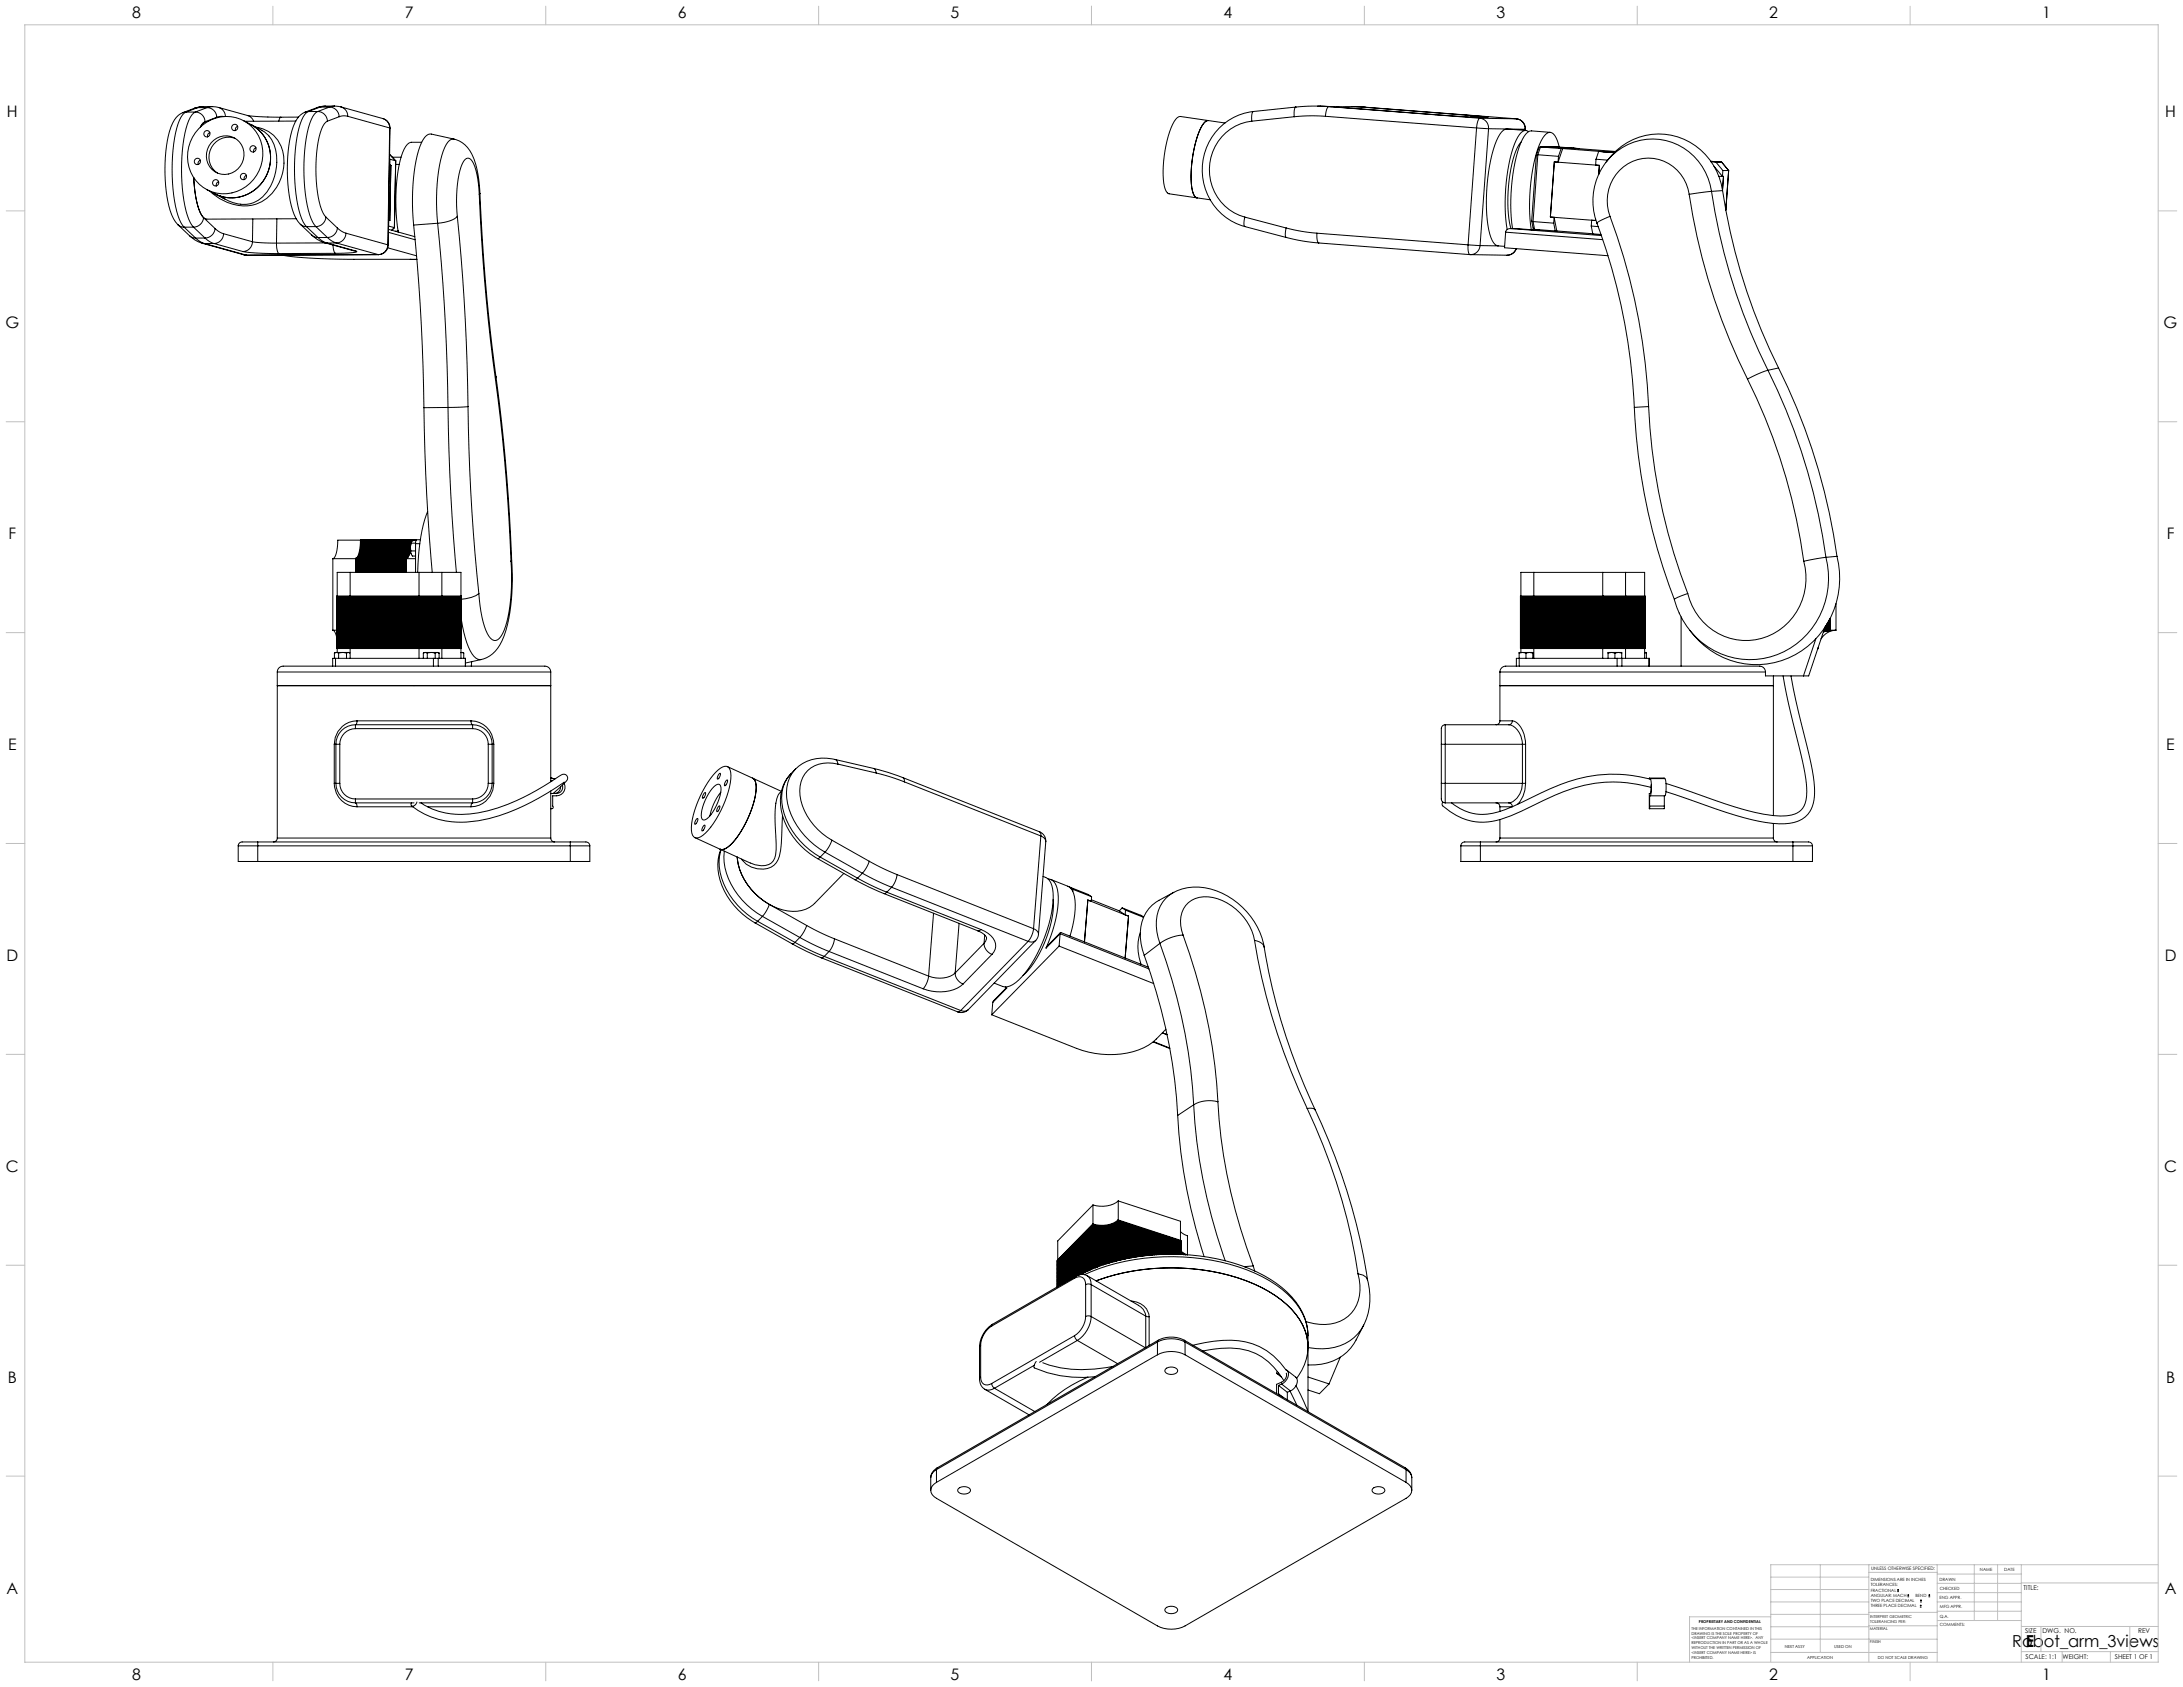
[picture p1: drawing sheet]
<svg xmlns="http://www.w3.org/2000/svg" width="1118mm" height="864mm" viewBox="0 0 1118 864" stroke-linecap="round" stroke-linejoin="round" font-family="sans-serif">
<defs><g id="words">
<g font-size="8.5">
<text x="1030" y="843">Robot_arm_3views</text>
<text x="1037" y="843">E</text>
</g>
<g font-size="8.1">
<text x="68" y="9">8</text>
<text x="207" y="9">7</text>
<text x="347" y="9">6</text>
<text x="487" y="9">5</text>
<text x="626" y="9">4</text>
<text x="766" y="9">3</text>
<text x="906" y="9">2</text>
<text x="1045" y="9">1</text>
<text x="4" y="60">H</text>
<text x="1108" y="60">H</text>
<text x="3" y="168">G</text>
<text x="1108" y="168">G</text>
<text x="4" y="276">F</text>
<text x="1109" y="276">F</text>
<text x="4" y="384">E</text>
<text x="1109" y="384">E</text>
<text x="3" y="492">D</text>
<text x="1108" y="492">D</text>
<text x="3" y="600">C</text>
<text x="1108" y="600">C</text>
<text x="4" y="708">B</text>
<text x="1109" y="708">B</text>
<text x="3" y="816">A</text>
<text x="1108" y="816">A</text>
<text x="68" y="860">8</text>
<text x="207" y="860">7</text>
<text x="347" y="860">6</text>
<text x="487" y="860">5</text>
<text x="626" y="860">4</text>
<text x="766" y="860">3</text>
<text x="906" y="860">2</text>
<text x="1045" y="860">1</text>
</g>
<g font-size="3.4">
<text x="1036" y="814">TITLE:</text>
<text x="1037" y="836">SIZE</text>
<text x="1046" y="836">DWG. NO.</text>
<text x="1095" y="836">REV</text>
<text x="1037" y="849">SCALE: 1:1</text>
<text x="1056" y="849">WEIGHT:</text>
<text x="1083" y="849">SHEET 1 OF 1</text>
</g>
<text font-size="2.4" x="958" y="804">UNLESS OTHERWISE SPECIFIED:</text>
<g font-size="2.2">
<text x="958" y="809">DIMENSIONS ARE IN INCHES</text>
<text x="993" y="809">DRAWN</text>
<text x="1014" y="804">NAME</text>
<text x="1026" y="804">DATE</text>
<text x="958" y="812">TOLERANCES:</text>
<text x="958" y="815">FRACTIONAL</text>
<text x="993" y="814">CHECKED</text>
<text x="958" y="817">ANGULAR: MACH</text>
<text x="958" y="820">TWO PLACE DECIMAL</text>
<text x="981" y="817">BEND</text>
<text x="993" y="819">ENG APPR.</text>
<text x="958" y="823">THREE PLACE DECIMAL</text>
<text x="993" y="823">MFG APPR.</text>
<text x="993" y="828">Q.A.</text>
<text x="993" y="832">COMMENTS:</text>
</g>
<g font-size="2.1">
<text x="914" y="843">NEXT ASSY</text>
<text x="939" y="843">USED ON</text>
<text x="925" y="849">APPLICATION</text>
<text x="961" y="849">DO NOT SCALE DRAWING</text>
</g>
<g font-size="2">
<text x="870" y="831">PROPRIETARY AND CONFIDENTIAL</text>
<text x="957" y="828">INTERPRET GEOMETRIC</text>
<text x="957" y="831">TOLERANCING PER:</text>
<text x="866" y="834">THE INFORMATION CONTAINED IN THIS</text>
<text x="866" y="837">DRAWING IS THE SOLE PROPERTY OF</text>
<text x="866" y="839">&lt;INSERT COMPANY NAME HERE&gt;. ANY</text>
<text x="957" y="834">MATERIAL</text>
<text x="866" y="842">REPRODUCTION IN PART OR AS A WHOLE</text>
<text x="866" y="844">WITHOUT THE WRITTEN PERMISSION OF</text>
<text x="957" y="841">FINISH</text>
<text x="866" y="847">&lt;INSERT COMPANY NAME HERE&gt; IS</text>
<text x="866" y="849">PROHIBITED.</text>
</g>
</g></defs>
<g fill="none" stroke="#000" stroke-width=".51">
<path d="M94 58a15 15 0 0 0-8 12 77 77 0 0 0 3 42l2 3M95 57a19 19 0 0 0-6 14 87 87 0 0 0 4 43l1 2M95 57l-1 1M100 55l-6 3M100 57a19 19 0 0 0-6 14 87 87 0 0 0 3 43l2 2M100 57a5 5 0 0 1 5 5M100 57h-5M101 55h-1M101 55l-6 2M104 55h-3M104 55h-4M106 55a5 5 0 0 1 5 5"/>
<path d="M106 55l-6 2M106 55h-5M109 55h-5M109 55h-3M109 55h3M112 55l15 4M112 55l3 2v3M115 60h-4M127 59l17 1M127 59l2 1 1 2M144 60l-1 2M153 60h-9"/>
<path d="M156 57a15 15 0 0 0-7 12 77 77 0 0 0 2 43l3 3M158 57a19 19 0 0 0-6 14 87 87 0 0 0 3 43l2 2M158 57h-2M162 55l-6 2M163 57a19 19 0 0 0-6 14 87 87 0 0 0 3 43l2 2M163 57a5 5 0 0 1 5 5M163 57h-5M164 55h-2M164 55l-6 2M167 54l-5 1M169 55a5 5 0 0 1 5 5M169 55l-6 2"/>
<path d="M169 55h-5M171 54l-7 1M171 54l-2 1M171 54l4 1M174 60l-6 2M175 55l21 6M175 55l2 2 1 3M178 60h-4M178 60l21 5M642 57a30 30 0 0 0-26 28 30 30 0 0 0 21 31M642 57a6 6 0 0 0-1 5M642 57h.1"/>
<path d="M663 60l-22 2M663 55a6 6 0 0 0 0 5M663 55l-21 2M663 55h.1M675 54l7 1h-2M679 60h-16M679 60l77 5M680 55l-1 1v4M680 55h-17M680 55l78 6M684 55h14M692 55h7"/>
<path d="M698 55l-1 1M698 55h1M698 55l53 4M699 55l77 6M735 59l26 1M751 59l11 1h-1M751 59l-1 1M761 60h.1M102 66a19 19 0 0 1 26-2 19 19 0 0 1 3 26 19 19 0 0 1-27 6 19 19 0 0 1-4-28zM106 62l-2 1-1 2 2-3M107 68v1l-1 1M108 73a10 10 0 0 1 16 2 10 10 0 0 1-7 14 10 10 0 0 1-10-5 10 10 0 0 1 1-11z"/>
<path d="M111 60l-6 2M121 71a10 10 0 0 0-13 5 10 10 0 0 0 3 13M122 65h-1v2M125 62l9 5M129 64a20 20 0 0 1 7 26 20 20 0 0 1-26 9 20 20 0 0 0 26-9 20 20 0 0 0-7-26zM131 76h-1v2M131 65a17 17 0 0 1 14 23 20 20 0 0 1-33 14l-4-4M134 67a18 18 0 0 1 7 21 19 19 0 0 1-15 17 20 20 0 0 1-14-5M151 62h-26M168 62a18 18 0 0 0-6 13 65 65 0 0 0 4 35l1 1M196 61a5 5 0 0 1 4 5M196 61l3 2v2"/>
<path d="M199 79l4 3M199 65l1 1M199 65v60M200 66l-1 59M216 73h-6a15 15 0 0 0-6 12 103 103 0 0 0 0 34v-1M232 71l-11-2h-2a19 19 0 0 0-6 13 117 117 0 0 0-1 33M232 71a8 8 0 0 0-5 6 96 96 0 0 0-3 37M232 71a15 15 0 0 1 12 13l1 8 1 7M619 62a12 12 0 0 0-7 10 51 51 0 0 0-1 28l2 1M619 62l-15-2a12 12 0 0 0-6 10 51 51 0 0 0-1 28l2 1 14 2M619 62h-1a15 15 0 0 0-6 11 53 53 0 0 0-1 26l2 2M619 62l8 1"/>
<path d="M641 62a25 25 0 0 0-22 23 25 25 0 0 0 18 26M756 65l6 1M756 65l-4 60M758 61l-1 1-1 3M758 61a5 5 0 0 1 4 5M758 61h18M762 66l-4 60M762 66h19M776 61a5 5 0 0 1 5 5M779 73a47 47 0 0 0-7 25 59 59 0 0 0 2 19M781 66h.1M781 66v1v-1"/>
<path d="M781 67l-10-1a20 20 0 0 0-7 13 90 90 0 0 0-1 43l2 2 2 2M783 67h-1a4 4 0 0 0-5 3 90 90 0 0 0-5 48M787 79l-3 34h1M787 79h.1M787 79l11 1M787 79l-2 34M789 75l19 1M789 75l-1 1-1 3M789 75l10 1-1 4M789 75l-2 4M794 68l-11-1a20 20 0 0 0-7 13 100 100 0 0 0-2 37M798 76h8l21 2h-6z"/>
<path d="M798 75l-1-4a3 3 0 0 0-4-3 3 3 0 0 0-3 3 86 86 0 0 0-6 47M800 76l-2 7v-3M808 76h.1M818 78h8M818 78h1M818 78l-1 4M103 82l-1 1-1 1M106 97l9 5M112 93l-1 1v1M126 90h-1v2M199 84l1 1v28h-1M199 81l1 1"/>
<path d="M200 82l-1 2M200 82h3M201 80h4M203 82h.1M203 84h1M203 82l-1 35M245 99a34 34 0 0 0-4-17 2.7 2.7 0 0 0-3-1 2.7 2.7 0 0 0-1 3 60 60 0 0 0-3 27M245 99a1000 1000 0 0 0 9 95M246 99a989 989 0 0 0 8 94M246 99h-1M817 82h6M817 82v3"/>
<path d="M818 89l1-4-23-2-2 28 23 2v-1M823 83a33 33 0 0 0-5 31M823 83a33 33 0 0 1 34-13 33 33 0 0 1 25 28M823 83a30 30 0 0 1 32-11 30 30 0 0 1 21 26M865 99a21 21 0 0 0-26-18 21 21 0 0 0-16 27l1 3M865 99a316 316 0 0 0 30 95M876 83h5M876 83h2M876 98a306 306 0 0 0 29 92M876 98l-11 1M878 85l4 5v-3M878 83l4 4"/>
<path d="M878 83h3M880 90h2v7M881 83h.1M881 83l4 4M882 98a304 304 0 0 0 29 90M882 98h-6M882 87h3M885 87l-1 21M91 115l3 1M91 115l6 6M94 116l6 6M99 116h-5"/>
<path d="M99 116l6 6M104 111a37 37 0 0 1-5-20 40 40 0 0 0 5 20l2 1h46M104 111a5 5 0 0 1-5 5M104 111l6 6M110 117l4 3M110 117a5 5 0 0 1-5 5M114 120a5 5 0 0 1-4 5M114 120l15 4M129 112v12M142 112v12M154 115l3 1M154 115l6 5"/>
<path d="M157 116l6 6M162 116h-5M162 116l6 6M167 111a5 5 0 0 1-5 5M167 111l6 6M173 117l4 2M173 117a5 5 0 0 1-5 5M177 119a5 5 0 0 1-5 5M177 119l22 6M199 119l14 4M199 117l13 4M199 116h.1"/>
<path d="M199 116l3 1M199 113v3M199 113h.1M202 117h.1M202 117l-1 1M202 118h2M204 118h.1M212 115a1032 1032 0 0 1 5 94M224 114a1041 1041 0 0 1 5 95M224 114l-12 1M234 111a15 15 0 0 1-10 3M234 111a1075 1075 0 0 1 6 97"/>
<path d="M613 101l7 1M637 111v4v1M637 111l21 6M637 116l22 6M658 117l16 2M658 117v3l1 2M674 119a6 6 0 0 0 1 5M674 119l78 6M771 119a2.3 2.3 0 0 1 2-2l47 4M771 119l-1 8 53 4M771 119l50 4M773 117l11 1"/>
<path d="M784 118h4M784 113l1 4h1M785 113l10 1M785 113l1 4M786 117l10 1M795 114l1-3 1 7M795 114l1 4M796 118h1M797 118l23 2M815 116h3M815 116v4M815 113v3"/>
<path d="M818 114a308 308 0 0 1 19 95M824 111a318 318 0 0 1 20 97M824 111l-6 3M97 121l3 2 3 2M97 121l3 1M100 122l5 3M103 125h2M103 125l22 5M105 125l21 6M105 122l5 3M105 122h-5M110 125h-5"/>
<path d="M110 125l14 4M124 129l19 1M125 130l1 1M126 131h.1M129 124a5 5 0 0 1-5 5M129 124h13M142 124v4l1 2M144 131l9 1 15 1h45M160 120l2 3 4 1M160 120l3 2M163 122l4 2M166 124h1"/>
<path d="M166 124l16 5M167 124h-25M167 124l15 5M168 122l4 2M168 122h-5M170 125l1 4 1 1M172 130h-29M172 124h-5M172 124l22 6M182 129h1h-2l-9 1M194 130h.1M194 130l-68 1"/>
<path d="M199 127l14 4M199 125a5 5 0 0 1-5 5M199 125h.1M210 133h1M659 122h.1M659 122l16 2M675 124l78 6M752 125l6 1M752 125a6 6 0 0 0 1 5M753 130h.1M753 130l19 1M758 126a5 5 0 0 1-5 4"/>
<path d="M758 126h9M767 126h3M776 127l-2 3-2 1M254 194a942 942 0 0 1 8 93M254 193a842 842 0 0 1 8 111 58 58 0 0 1-7 28l-4 4-5 2M254 193v1M895 194a300 300 0 0 1 28 93M905 190l-10 4M905 190a310 310 0 0 1 30 95M911 188a312 312 0 0 1 29 97M911 188l-6 2M217 209a1079 1079 0 0 0 4 84"/>
<path d="M229 209a1069 1069 0 0 0 5 84M229 209h-12M240 208a1022 1022 0 0 0 5 96M240 208l-11 1M837 209a311 311 0 0 0 20 98M844 208a301 301 0 0 0 20 96M844 208l-7 1M185 277h-12a11 11 0 0 1-3 9M185 277l-1 7M185 277h.1M185 276a11 11 0 0 1-3 10v7M185 276a11 11 0 0 1-2 10v7"/>
<path d="M186 277l-2 7M186 276a11 11 0 0 1-3 10v7M186 276a11 11 0 0 1-3 10M186 277l-1 7M186 277h.1M187 276a11 11 0 0 1-3 10M187 277l-1 7M187 277h.1M187 276a11 11 0 0 1-2 10v7M188 276a11 11 0 0 1-3 10v7M188 277l-1 7M188 276a11 11 0 0 1-2 10"/>
<path d="M188 277h.1M189 277l-1 7M189 277h.1M189 276a11 11 0 0 1-2 10M190 277l-1 7M190 277h.1M190 276a11 11 0 0 1-2 10v7M191 277l-1 7M191 277h.1M191 276a11 11 0 0 1-3 10v7M192 276a11 11 0 0 1-3 10M192 277l-1 7"/>
<path d="M192 277h.1M193 276a11 11 0 0 1-3 10v7M193 277l-1 7M193 277h.1M193 276a11 11 0 0 1-2 10v7M194 277l-1 7M194 277h.1M194 276a11 11 0 0 1-2 10M195 277l-2 7M195 277h.1M195 276a11 11 0 0 1-2 10M195 277l-1 7"/>
<path d="M196 277l-2 7M196 277h.1M196 276a11 11 0 0 1-3 10v7M196 277l-1 7M196 276a11 11 0 0 1-2 10v7M196 276a11 11 0 0 1-2 10M197 277l-2 7M197 277h.1M197 276a11 11 0 0 1-3 10M197 277l-1 7M197 276a11 11 0 0 1-2 10M198 277l-2 7"/>
<path d="M198 277h.1M198 276a11 11 0 0 1-3 10M198 277l-1 7M198 276a11 11 0 0 1-3 10v7M198 276a11 11 0 0 1-2 10v7M199 277l-2 7M199 276a11 11 0 0 1-3 10v7M199 276a11 11 0 0 1-3 10M199 277l-1 7M199 277h.1M200 276a11 11 0 0 1-3 10M200 277l-1 7"/>
<path d="M200 277h.1M201 276a11 11 0 0 1-3 10v7M201 277l-1 7M201 277h.1M201 276a11 11 0 0 1-2 10v7M202 277l-1 7M202 277h.1M202 276a11 11 0 0 1-2 10M203 277l-1 7M203 277h.1M203 276a11 11 0 0 1-2 10v7M204 277l-1 7"/>
<path d="M204 277h.1M204 276a11 11 0 0 1-3 10v7M205 276a11 11 0 0 1-3 10M205 277l-1 7M205 277h.1M206 276a11 11 0 0 1-3 10M206 277l-1 7M206 277h.1M206 276a11 11 0 0 1-2 10v7M207 276a11 11 0 0 1-3 10v7M207 277l-1 7M207 276a11 11 0 0 1-2 10"/>
<path d="M207 277h.1M208 277l-1 7M208 277h.1M208 276a11 11 0 0 1-2 10M209 277l-2 7M209 277h.1M209 276a11 11 0 0 1-3 10v7M209 277l-1 7M209 276a11 11 0 0 1-2 10v7M209 276a11 11 0 0 1-2 10M210 277l-2 7M210 277h.1"/>
<path d="M210 276a11 11 0 0 1-3 10M210 277l-1 7M210 276v2M211 278l-1 2M211 278h2M211 277h2M211 277l-1 3M211 277v1M213 278v15M213 278h2M213 277h-1h-1M213 276v2"/>
<path d="M215 276h-30a11 11 0 0 1-3 10M219 262a90 90 0 0 0-5 31M170 286v37M170 286h12M179 293h-6v12M179 293v12M179 293h36M182 286h26M182 286v7M182 286h.1M183 286h.1M183 286v7"/>
<path d="M184 293v-7a11 11 0 0 0 2-10 11 11 0 0 1-2 10v7M184 286h.1M184 286v7M185 286h.1M186 286v7M186 286h.1M186 293v-7a11 11 0 0 0 3-10 11 11 0 0 1-3 10v7M187 286v7M187 286h.1M187 293v-7a11 11 0 0 0 3-10 11 11 0 0 1-3 10v7M188 286h.1M189 293v-7a11 11 0 0 0 2-10 11 11 0 0 1-2 10v7"/>
<path d="M189 286h.1M189 286v7M190 293v-7a11 11 0 0 0 2-10 11 11 0 0 1-2 10v7M190 286h.1M191 286h.1M191 293v-7a11 11 0 0 0 3-10 11 11 0 0 1-3 10v7M192 286v7M192 286h.1M192 293v-7a11 11 0 0 0 3-10 11 11 0 0 1-3 10v7M193 286v7M193 286h.1M194 286h.1"/>
<path d="M194 286v7M194 293v-7a11 11 0 0 0 3-10 11 11 0 0 1-2 10v7M194 286h1M195 286v7M195 286h.1M196 286h.1M196 286v7M197 293v-7a11 11 0 0 0 2-10 11 11 0 0 1-2 10v7M197 286h.1M197 286v7M198 293v-7a11 11 0 0 0 2-10 11 11 0 0 1-2 10v7M198 286h.1"/>
<path d="M199 286h.1M199 293v-7a11 11 0 0 0 3-10 11 11 0 0 1-3 10v7M200 286v7M200 286h.1M200 293v-7a11 11 0 0 0 3-10 11 11 0 0 1-3 10v7M201 286h.1M202 293v-7a11 11 0 0 0 2-10 11 11 0 0 1-2 10v7M202 286h.1M202 286v7M203 293v-7a11 11 0 0 0 2-10 11 11 0 0 1-2 10v7M203 286h.1M203 286v7"/>
<path d="M204 286h.1M205 286v7M205 286h.1M205 293v-7a11 11 0 0 0 3-10 11 11 0 0 1-3 10v7M206 286v7M206 286h.1M207 286h.1M207 286v7M207 293v-7a11 11 0 0 0 3-10 11 11 0 0 1-2 10v7M207 286h1M208 286v7M210 281l-1 3-1 2"/>
<path d="M210 280v2M210 282l-1 2-1 2h5M210 282l1 3h2M210 282h3M211 284h.1M215 293h11M215 293v44M226 293v12M226 293h10v12M262 287a85 85 0 0 1-5 37l-1 2a3 3 0 0 1-3 2 3 3 0 0 1-3-2 48 48 0 0 1-5-22M262 287h.1M785 293h-6v12"/>
<path d="M785 293h36M785 293v12M821 293h11M821 293v44M832 293h10v12M832 293v12M923 287a31 31 0 0 1-13 36 31 31 0 0 1-38-5 32 32 0 0 1-8-14M935 285a41 41 0 0 1-13 43 41 41 0 0 1-44 5 41 41 0 0 1-21-26M935 285l-12 2M940 285a43 43 0 0 1-12 44 43 43 0 0 1-46 8 44 44 0 0 1-17-14M940 285h-5M172 306h64"/>
<path d="M172 310h64M172 308h64M172 318h64M172 319h64M172 317h64M172 320h64M172 307h64M172 316h64M172 313h64M172 309h64M172 312h64M172 315h64"/>
<path d="M172 314h64M172 311h64M173 306h.1M173 307h.1M173 308h.1M173 309h.1M173 310h.1M173 311h.1M173 312h.1M173 313h.1M173 314h.1M173 315h.1"/>
<path d="M173 316h.1M173 317h.1M173 318h.1M173 319h.1M173 320h.1M179 305h47M179 305h-7v27h7M179 305v27M179 306h.1M179 307h.1M179 308h.1M179 309h.1"/>
<path d="M179 310h.1M179 311h.1M179 312h.1M179 313h.1M179 314h.1M179 315h.1M179 316h.1M179 317h.1M179 318h.1M179 319h.1M179 320h.1M226 306h.1"/>
<path d="M226 307h.1M226 308h.1M226 309h.1M226 310h.1M226 311h.1M226 312h.1M226 313h.1M226 314h.1M226 315h.1M226 316h.1M226 317h.1M226 318h.1"/>
<path d="M226 319h.1M226 320h.1M226 305v27M226 305h10v27h-10M236 306h.1M236 307h.1M236 308h.1M236 309h.1M236 310h.1M236 311h.1M236 312h.1M236 313h.1"/>
<path d="M236 314h.1M236 315h.1M236 316h.1M236 317h.1M236 318h.1M236 319h.1M236 320h.1M236 306h-64M236 311h-64M236 308h-64M236 319h-64M236 317h-64"/>
<path d="M236 313h-64M236 310h-64M236 315h-64M236 314h-64M236 318h-64M236 317a36 36 0 0 0 8 20l2 1M245 304a12 12 0 0 1-9 3M778 310h64M778 312h64M778 308h64M778 309h64M778 319h64"/>
<path d="M778 316h64M778 311h64M778 306h64M778 307h64M778 317h64M778 318h64M778 314h64M778 313h64M778 315h64M779 306h.1M779 307h.1M779 308h.1"/>
<path d="M779 309h.1M779 310h.1M779 311h.1M779 312h.1M779 313h.1M779 314h.1M779 315h.1M779 316h.1M779 317h.1M779 318h.1M779 319h.1M779 320h.1"/>
<path d="M785 305h47M785 305h-7v27h7M785 305v27M785 306h.1M785 307h.1M785 308h.1M785 309h.1M785 310h.1M785 311h.1M785 312h.1M785 313h.1M785 314h.1"/>
<path d="M785 315h.1M785 316h.1M785 317h.1M785 318h.1M785 319h.1M785 320h.1M832 306h.1M832 307h.1M832 308h.1M832 309h.1M832 310h.1M832 311h.1"/>
<path d="M832 312h.1M832 313h.1M832 314h.1M832 315h.1M832 316h.1M832 317h.1M832 318h.1M832 319h.1M832 320h.1M832 305h10v27h-10M832 305v27M842 306h.1"/>
<path d="M842 307h.1M842 308h.1M842 309h.1M842 310h.1M842 311h.1M842 312h.1M842 313h.1M842 314h.1M842 315h.1M842 316h.1M842 317h.1M842 318h.1"/>
<path d="M842 319h.1M842 320h.1M842 310h-64M842 312h-64M842 320h-64M842 319h-64M842 308h-64M842 315h-64M842 314h-64M842 313h-64M842 311h-64M861 316v25"/>
<path d="M864 304l-7 3M935 320v3M935 320v3h-1M935 319v4M936 319v4h-2M936 319v4M936 318v5M936 318v5h-2M937 317v6h-3h3M937 317v6M940 309v14M170 323h1l1 3"/>
<path d="M171 334v3M172 337h-2v4M172 337v4M172 337h50M172 334h1M172 334h3M172 334h-1M172 329h64M172 330h64M172 331h64M172 321h64M172 325h64"/>
<path d="M172 323h64M172 326h64M172 324h64M172 327h64M172 328h64M172 322h64M173 321h.1M173 322h.1M173 323h.1M173 324h.1M173 325h.1M173 326h.1"/>
<path d="M173 327h.1M173 328h.1M173 329h.1M173 330h.1M173 331h.1M173 332h.1M173 332v2M173 334v3M175 334h-2M175 334h2M175 334h3M177 334v3"/>
<path d="M178 334h1M178 334h-1M179 332h47M179 321h.1M179 322h.1M179 323h.1M179 324h.1M179 325h.1M179 326h.1M179 327h.1M179 328h.1M179 329h.1"/>
<path d="M179 330h.1M179 331h.1M179 332h.1M179 332v5M217 334v3M218 334h1M218 334h3M218 334h-1M219 334v3M221 334h-2M221 334h2M221 334h3"/>
<path d="M222 337h2M222 337v4M223 334v3M224 334h1M224 334h-1M224 337v4M224 337h14M225 334v3M226 321h.1M226 322h.1M226 323h.1M226 324h.1"/>
<path d="M226 325h.1M226 326h.1M226 327h.1M226 328h.1M226 329h.1M226 330h.1M226 331h.1M226 332h.1M226 332v5M236 334h.1M236 321h.1M236 322h.1"/>
<path d="M236 323h.1M236 324h.1M236 325h.1M236 326h.1M236 327h.1M236 328h.1M236 329h.1M236 330h.1M236 331h.1M236 332h.1M236 332v5M236 329h-64"/>
<path d="M236 331h-64M236 322h-64M236 321h-64M236 325h-64M236 324h-64M236 332h-64M236 327h-64M236 323h-66M236 328h-64M236 334h1M237 334v3M238 337v4"/>
<path d="M241 339v2M246 338l-8 1M778 334v7M778 329h64M778 321h64M778 325h64M778 326h64M778 330h64M778 327h64M778 328h64M778 323h64M778 322h64"/>
<path d="M778 320h64M778 324h64M778 331h64M778 332h64M779 321h.1M779 322h.1M779 323h.1M779 324h.1M779 325h.1M779 326h.1M779 327h.1M779 328h.1"/>
<path d="M779 329h.1M779 330h.1M779 331h.1M779 332h.1M779 332v2M779 334h4M779 334h2M779 334h-1M781 334v3M783 334h2M783 334h-2M785 334v3"/>
<path d="M785 332h47M785 321h.1M785 322h.1M785 323h.1M785 324h.1M785 325h.1M785 326h.1M785 327h.1M785 328h.1M785 329h.1M785 330h.1M785 331h.1"/>
<path d="M785 332h.1M785 332v5M823 334v3M825 334h4M825 334h2M825 334h-2M827 334v3M828 337h2M828 337h-52v4M828 337v4M829 334h1M829 334h-2"/>
<path d="M830 334v3M830 337h14M830 337v4M832 321h.1M832 322h.1M832 323h.1M832 324h.1M832 325h.1M832 326h.1M832 327h.1M832 328h.1M832 329h.1"/>
<path d="M832 330h.1M832 331h.1M832 332h.1M832 332v5M842 334h1M842 321h.1M842 322h.1M842 323h.1M842 324h.1M842 325h.1M842 326h.1M842 327h.1"/>
<path d="M842 328h.1M842 329h.1M842 330h.1M842 331h.1M842 332h.1M842 332v5M842 330h-64M842 322h-64M842 331h-64M842 329h-64M842 321h-64M842 328h-64"/>
<path d="M843 334v3M844 337v4M930 327l-7 19M931 331v1M934 323h.1M934 323h3M934 322v1M934 323v-2l-8 25h-22v-2M934 321v2M935 321v2h-1M935 323h-1M936 323h-3"/>
<path d="M936 323h-2M937 323h-4M937 323l-4 1M937 323h3M940 323a9 9 0 0 0-8 4M142 344a4 4 0 0 1 6-3h131a3 3 0 0 1 3 3M142 351h140zM142 344h140M142 344v85M282 344v56M768 344a4 4 0 0 1 5-3h126a3 3 0 0 1 5 3M768 351h140z"/>
<path d="M768 344h136M768 344v25M908 346v72M913 346l3 16 5 22a60 60 0 0 1 3 27 10 10 0 0 1-9 7 103 103 0 0 1-38-9l-24-8M917 346l1 7a511 511 0 0 1 11 50 16 16 0 0 1-9 18 51 51 0 0 1-27-2l-40-14M182 373a8 8 0 0 0-8 8M182 371v2M182 371a10 10 0 0 0-10 10M182 373h60M182 371h60M183 369h58M183 369l-1 2"/>
<path d="M183 369a12 12 0 0 0-12 12M241 369l1 2M241 369a12 12 0 0 1 12 12M242 373a8 8 0 0 1 8 8M242 371v2M242 371a10 10 0 0 1 10 10M740 371v10M740 371h-1l-1 2v8M740 371h32M768 369l-1 1-1 1M768 369h6M772 371a10 10 0 0 1 7 10"/>
<path d="M774 369a11 11 0 0 1 7 12M774 369v1l-2 1M171 381h1M171 381v20M172 381h2M172 381v20M174 381v20M250 381h2M250 381v20M252 381h1M252 381v20M253 381v20"/>
<path d="M282 400h1h-1M282 399h2M282 398h1M366 395l3-2a3 3 0 0 1 3-1 3 3 0 0 1 2 4 47 47 0 0 1-15 32 3 3 0 0 1-4 0 3 3 0 0 1-1-3 51 51 0 0 1 12-30zM368 396a1.9 1.9 0 0 1-1 3zM372 399a1.9 1.9 0 0 1-1 3zM372 392l13 6M385 398l1 1a14 14 0 0 1 0 12 45 45 0 0 1-14 23l-3 1M385 398l1 1a16 16 0 0 1 0 13 42 42 0 0 1-15 22l-2 1M385 398l15 7M405 396a23 23 0 0 0-2 27 40 40 0 0 0 16 17M405 396a21 21 0 0 0-2 24 41 41 0 0 0 17 19"/>
<path d="M407 394l-2 2M428 389a19 19 0 0 0-25 17 37 37 0 0 0 19 30M428 389l19 4M428 389l1 2M429 391a15 15 0 0 0-15 3 15 15 0 0 0-4 16 33 33 0 0 0 16 20M429 391l20 5M447 393l15 5M447 393l2 3M449 396l14 4M462 398l70 28M462 398l1 2M738 381h2"/>
<path d="M738 381v20M740 381v20M740 381h39M779 381h2M779 381v20M781 381v20M844 399v-1l8 1 1 3-1 5h-7v6M844 398l8 1M845 399v3v5M845 399a74 74 0 0 0-56 7l-9 4a39 39 0 0 1-24 7l-6-2-7-4M171 401a12 12 0 0 0 12 12M171 401h1"/>
<path d="M172 401h2M172 401a10 10 0 0 0 10 10M174 401a8 8 0 0 0 8 8M182 409v2M182 411l1 2M182 409h60M182 411h30M183 413h28M213 411a1.7 1.7 0 0 1-1 1 1.7 1.7 0 0 1-2 0l1-1M215 411h27M219 413h22M242 409v2"/>
<path d="M242 411l-1 2M250 401a8 8 0 0 1-8 8M250 401h2M252 401a10 10 0 0 1-10 10M252 401h1M253 401a12 12 0 0 1-12 12M282 405v24M283 406l6-5a2.3 2.3 0 0 0 1-4 2.3 2.3 0 0 0-3 0l-3 2a105 105 0 0 1-44 18 38 38 0 0 1-24-6M287 403a3 3 0 0 1-3 3M288 402a3 3 0 0 1-3 4h-3M289 401a5 5 0 0 1-1 5 5 5 0 0 1-5 1v6l-1 1M289 400l-1 1a117 117 0 0 1-43 19 43 43 0 0 1-34-7"/>
<path d="M357 419a1.9 1.9 0 0 1-1 3zM361 406a1.9 1.9 0 0 1-1 3zM366 403l1-1h2a18 18 0 0 1-5 15l-3 3h-1a10 10 0 0 1 1-10zM368 413a1.9 1.9 0 0 1-1 2zM369 406a28 28 0 0 0-6 12M400 405a8 8 0 0 0-3 8v19a11 11 0 0 1-2 10 10 10 0 0 1-11 0M401 417a103 103 0 0 1-3 23 11 11 0 0 1-18 0M463 400l70 28M738 401v8l1 2h1M738 401h2M740 401v10M740 411h32"/>
<path d="M740 401h39M766 411l1 1 1 1M768 413v2M768 420v9M772 411l2 1v1h-6M779 401a9 9 0 0 1-7 10M779 401h2M781 401a15 15 0 0 1-4 11M845 413l-1 1M845 413h7M845 402v3l-1 1v8M845 403a71 71 0 0 0-55 7l-11 5a38 38 0 0 1-26 5 32 32 0 0 1-15-8l1-1"/>
<path d="M852 413v1h-8M852 407v6M122 433h10M122 433v8h10M132 431v2M132 431h-8l-1 1-1 1M132 433v8M132 433h160M132 431h160M142 429l-1 1-1 1M142 429h140M282 429l1 1 1 1"/>
<path d="M292 431v2M292 433h10M292 431h8l1 1 1 1M292 433v8M302 433v8h-10M356 429l13 6M360 422a1.9 1.9 0 0 1-1 3zM369 435l15 7M369 435a30 30 0 0 0 11 33l6 4M369 435a31 31 0 0 0 11 31l8 6M371 436a36 36 0 0 0 19 33M419 440l19 10"/>
<path d="M420 439l-1 1M420 439l19 11M422 436l-2 3M422 436l19 11M426 430l-4 6M426 430l19 11M532 426a5 5 0 0 1 3 5M532 426l1 2M533 428l2 1v2M533 428l-4 47M535 431l-3 47M748 433h10"/>
<path d="M748 433v8h10M758 431v2M758 431h-8l-2 1v1M758 433h160M758 431h160M758 433v8M768 429l-1 1-1 1M768 429h140M908 429v1l2 1M908 422v7M918 433h10M918 431h8l1 1 1 1"/>
<path d="M918 431v2M918 433v8M928 433v8h-10M132 441h160M432 447l-15 15a18 18 0 0 1-21 2 32 32 0 0 1-19-25 31 31 0 0 0 17 24M438 450l14 7M439 450l15 7M439 450h-1M441 447l15 7M441 447l-2 3M445 441l14 7M445 441l-4 6"/>
<path d="M452 457l49 20M454 457h-2M454 457l48 19M456 454l-2 3M456 454l70 28M459 448l-1 3-2 3M459 448l70 27M534 449a7 7 0 0 1 5 8 67 67 0 0 1-19 46l-1 1a6 6 0 0 1-6 1l-4-2M537 450a6 6 0 0 1 5 7 61 61 0 0 1-6 28M538 450l9 4a15 15 0 0 1 3 14l-2 11M547 454h1M548 454l1 1"/>
<path d="M548 454l11 5M549 455h.1M549 455l10 4M549 455v1M559 459v2M601 457a31 31 0 0 1 35 7 37 37 0 0 1 11 21M601 457a29 29 0 0 0-14 10 25 25 0 0 0-1 22M601 457a19 19 0 0 0-8 23l1 3M758 441h160M386 472l20 11M388 472h-2M388 472l19 10"/>
<path d="M390 469l-2 3M390 469l19 11M394 463l-4 6M394 463l19 11M409 480l15 7M409 480l-2 2M413 474l14 7M413 474l-4 6M478 468l-3 32M491 473l-2 25M501 477a5 5 0 0 1 4 4l-1 2M502 476a9 9 0 0 1 7 11l-1 2"/>
<path d="M502 476l-1 1M504 479v4M529 475l-1 4-2 3M529 475l2 2 1 1M532 478l-2 3M539 460a56 56 0 0 1-15 39M543 478l-1 6M543 478l-7 7M543 478l45 18M543 477l-7 8M543 477v1M543 477l45 18"/>
<path d="M559 461l14 5M575 465l9 4M575 465l-2 1M575 465l1 1M576 466l9 4-1-1M576 466v2l-3-2M584 477l-1 3a25 25 0 0 0 1 14M584 469h.1M606 479a293 293 0 0 1 18 85M606 479a13 13 0 0 1 8-20 27 27 0 0 1 28 22M606 479a23 23 0 0 0-12 4M406 483l14 7"/>
<path d="M407 482l15 8M407 482l-1 1M420 490l70 28M422 490h-2M422 490l70 27M424 487l-2 3M424 487l49 19M427 481l-1 3-2 3M427 481l48 19M475 500l-1 3-1 3M489 498a6 6 0 0 0 4 6M489 498a14 14 0 0 1-14 2"/>
<path d="M504 483a6 6 0 0 0 4 6M504 483l-15 15M508 489l-15 15M526 482l-34 35M530 481l-1 1h-3M530 481l-34 36M542 484l49 20M542 484l-34 35M555 482l2-21 21 8-2 21M584 493v1M586 489a281 281 0 0 1 17 82M594 483a284 284 0 0 1 17 83"/>
<path d="M594 483l-8 6M642 481a320 320 0 0 0 27 86M642 481l4 2 1 2M647 485a310 310 0 0 0 26 83M492 517l-2 1M493 504a20 20 0 0 1-20 2M496 517a5 5 0 0 1-6 1M496 517l-2 1-2-1M508 519l43 18a43 43 0 0 0 39-3l7-7M508 513v6M515 505v1l-7 7M515 506l-7 7"/>
<path d="M590 533l9 4M591 533l8 3M595 529l2 1M603 571a282 282 0 0 0 13 72M611 566a283 283 0 0 0 16 79M611 566l-8 5M624 564a276 276 0 0 0 18 84M624 564a16 16 0 0 0-13 2M669 567a305 305 0 0 1 26 85M669 567h3l1 1M673 568a314 314 0 0 1 27 87M560 617v10"/>
<path d="M560 617l-18 18v10M572 615a14 14 0 0 1-12 2M572 615v30M572 615l32 10v10M559 640a14 14 0 0 0 13-2l15 5M559 640a14 14 0 0 0 13-2l16 5M559 640a14 14 0 0 0 13-3l16 6M559 639a14 14 0 0 0 13-2l17 6M559 639a14 14 0 0 0 13-2l18 5-18-5a14 14 0 0 1-13 2zM559 638a14 14 0 0 0 13-2l19 6M559 638a14 14 0 0 0 13-2l20 6M559 638a14 14 0 0 0 13-2l21 6"/>
<path d="M559 638a14 14 0 0 0 13-3l21 7M559 637a14 14 0 0 0 13-2l22 7M559 633a14 14 0 0 0 13-2 14 14 0 0 1-13 3l-18 18zM559 630a14 14 0 0 0 13-2l33 11M559 630a14 14 0 0 0 13-2l33 10M559 629a14 14 0 0 0 13-2l33 11M559 629a14 14 0 0 0 13-2l33 10M559 629a14 14 0 0 0 13-3l33 11M559 628a14 14 0 0 0 13-2l33 11M559 628a14 14 0 0 0 13-2l33 10M559 627a14 14 0 0 0 13-2l33 11M559 627a14 14 0 0 0 13-3l33 11v7"/>
<path d="M559 627v22M559 640l-18 19M559 640l-18 18M559 639l-18 19M559 639l-18 18M559 638l-18 19M559 638l-18 18M559 637l-18 19M559 631l-18 19M559 627l-18 18v14M559 631l-18 18M559 630l-18 19"/>
<path d="M559 630l-18 18M559 629l-18 19M559 629l-18 18M559 628l-18 19M559 628l-18 18M559 627l-18 19M572 639a14 14 0 0 1-13 2M572 638a14 14 0 0 1-13 2M572 635a14 14 0 0 1-13 2M572 634a14 14 0 0 1-13 2l-18 19M572 634a14 14 0 0 1-13 2M572 633a14 14 0 0 1-13 3"/>
<path d="M572 633a14 14 0 0 1-13 2l-18 19M572 633a14 14 0 0 1-13 2M572 633a14 14 0 0 1-13 2l-18 18M572 632a14 14 0 0 1-13 2l-18 19M572 632a14 14 0 0 1-13 2M572 631a14 14 0 0 1-13 2M572 631a14 14 0 0 1-13 2l-18 19M572 631a14 14 0 0 1-13 2l-18 18M572 630a14 14 0 0 1-13 2l-18 19M572 630a14 14 0 0 1-13 2l-18 18M572 629a14 14 0 0 1-13 2l-18 19M572 629a14 14 0 0 1-13 2"/>
<path d="M572 628a14 14 0 0 1-13 2M572 627a14 14 0 0 1-13 2M572 626a14 14 0 0 1-13 2M572 625a14 14 0 0 1-13 2M572 625a14 14 0 0 1-13 2l-18 19M572 630l33 10 3 2v-9l-4-3M572 639l12 4M572 639l13 4M572 634l25 8M572 634l26 8M572 633l27 9M572 633l28 9"/>
<path d="M572 633l30 9M572 632l31 10M572 632l32 10M572 631l33 11M572 631l33 10M572 630l33 11M572 630l33 10M572 629l33 11M572 629l33 10M605 635l-33-10a14 14 0 0 1-13 2l-18 18M550 654a3 3 0 0 1 4 0 3 3 0 0 1 2 4M550 654l-42 25"/>
<path d="M551 653l-1 1M551 653l-43 25M555 653a110 110 0 0 1 95 3 35 35 0 0 1 20 28M556 658h3M556 658v16M556 653l-3-1-2 1M559 658a5 5 0 0 0-2-5l26 15a7 7 0 0 1 4 6M559 658v16M559 658l28 16M559 648l3 1M559 648h3M559 647l4 1-3-1"/>
<path d="M559 647l4 1M559 647h5M559 646l5 1M559 642a14 14 0 0 0 13-2l11 3M559 640a14 14 0 0 0 13-2l14 5M559 649h2M559 649l-1 1M559 648l-2 3M559 648l-3 3M559 647l-4 5M559 642l-14 14M559 641l-16 17"/>
<path d="M559 640l-17 19M560 648h2M560 647l2 1M560 647h4M560 646l4 1M560 649l-2 1M563 648l-4-1-3 4M564 647l-5-1-5 6M565 647l-6-1-6 6a108 108 0 0 1 97 3 35 35 0 0 1 20 29M565 647l-3 1M565 647h2M565 647v1"/>
<path d="M565 647l5-1 2-2-2 2zM569 646l-3 1M572 644a14 14 0 0 1-13 2l-6 7M572 643a14 14 0 0 1-13 2M572 643a14 14 0 0 1-13 2l-7 8M572 642a14 14 0 0 1-13 3M572 642a14 14 0 0 1-13 2l-8 9M572 642a14 14 0 0 1-13 2M572 642a14 14 0 0 1-13 2l-9 10M572 642a14 14 0 0 1-13 2l-10 10M572 641a14 14 0 0 1-13 2M572 641a14 14 0 0 1-13 2l-11 12"/>
<path d="M572 641a14 14 0 0 1-13 2l-12 12M572 645v1M572 644l3 1M572 643l4 1M572 643l5 1M572 642l6 2M572 642l7 2M572 641l8 3M572 641l9 3M573 645h-1l-1 1M574 645h-2l-2 1M574 645l-2-1-2 2"/>
<path d="M582 643l-10-3a14 14 0 0 1-13 2l-13 14M584 643l-12-3a14 14 0 0 1-13 2l-15 15M595 642l-23-7a14 14 0 0 1-13 2l-18 18M605 641l1 1M605 641l2 1M605 642h.1M642 648l-5 1M642 648v3M695 652a5 5 0 0 1 5 5 32 32 0 0 1-2 21M695 652a19 19 0 0 1-11 25 26 26 0 0 1-15 0M508 679a13 13 0 0 0-6 10M508 678a14 14 0 0 0-7 11"/>
<path d="M508 678v1M556 674a13 13 0 0 1-6 10M556 674h3M559 674a16 16 0 0 1-7 12M559 674l27 16M579 666h1a9 9 0 0 1 8 8M587 674h1M587 674v16M588 674v15M698 678a29 29 0 0 1-16 19 30 30 0 0 1-12 2M698 678a25 25 0 0 1-28 12M501 689v17"/>
<path d="M502 689h-1M502 689v16M529 699l-20 12M531 697l-2 3a60 60 0 0 0 32 5M534 698a63 63 0 0 0 36 1M550 684l2 2M550 684l-42 24M552 686l20 12M552 686l-20 11M593 694a16 16 0 0 1 14 0M593 687a16 16 0 0 1 14 0M593 687v7"/>
<path d="M593 694l-114 65M593 687l-114 65M593 686a14 14 0 0 1 13 0M593 686l-113 65M593 686v1M606 686l1 1M606 686l113 65M607 687v7M607 694l113 65M607 687l113 65M611 689a47 47 0 0 1 37 2l4 3 6 7M616 692a41 41 0 0 1 30 3 38 38 0 0 1 11 12"/>
<path d="M670 684v39l-7-14M670 689a33 33 0 0 0-17-26 107 107 0 0 0-78-11l-14 4a111 111 0 0 1 89 5 35 35 0 0 1 20 29 27 27 0 0 1-6 16M686 695l-6 13M501 706l1 1a6 6 0 0 0 2 4M502 705a3 3 0 0 0 2 4 3 3 0 0 0 4-1M502 705l-1 1M504 711l23 13M508 708l1 3M509 711a5 5 0 0 1-5 0M509 711l21 12M557 705a60 60 0 0 0-21 14M597 701a4 4 0 0 1 6 1 4 4 0 0 1-3 2 4 4 0 0 1-4-3z"/>
<path d="M654 703l2 2M654 702v1M654 703l2 1M655 714h.1M655 709v5M655 709l4 4M655 714l2 1M655 703h-1M656 709h-1M656 709l5 3M658 701a4 4 0 0 1-1 7l-1 1M659 703l-1 2a7 7 0 0 1-4 4v4"/>
<path d="M659 701l4 4a5 5 0 0 1-2 7M659 713v4M660 712l4 7M661 712l-2 1M670 705l10 3M680 708l-5 5-5-1M479 759a4 4 0 0 0-3 4 4 4 0 0 0 3 4l114 65a16 16 0 0 0 14 0l113-65a4 4 0 0 0 3-4 4 4 0 0 0-3-4M479 752a5 5 0 0 0-3 4v7M479 752v7M480 751l-1 1a6 6 0 0 0-2 4M480 751l-1 1M719 751l3 2 1 3"/>
<path d="M719 751l1 1M720 752a5 5 0 0 1 3 4M720 752v7M723 756v7M491 762a4 4 0 0 1 6 1 4 4 0 0 1-3 2 4 4 0 0 1-4-2zM703 762a4 4 0 0 1 6 1 4 4 0 0 1-3 2 4 4 0 0 1-4-2zM971 815h1M971 814h1M972 814h.1M977 817h.1M977 816v1M983 819h1"/>
<path d="M983 819v1M987 817h1M988 816v1M597 823a4 4 0 0 1 6 1 4 4 0 0 1-3 2 4 4 0 0 1-4-2zM983 823h1M983 822h1M983 820h1M983 821v1"/>
<circle cx="106" cy="68" r="1.6"/>
<circle cx="120" cy="65" r="1.6"/>
<circle cx="130" cy="76" r="1.6"/>
<circle cx="101" cy="83" r="1.6"/>
<circle cx="110" cy="94" r="1.6"/>
<circle cx="125" cy="90" r="1.6"/>
</g>
<g fill="none" stroke="#c0c0c0" stroke-width=".51">
<path d="M13 13h1092v838h-1092zM140 3v10M279 3v10M419 3v10M559 3v10M698 3v10M838 3v10M978 3v10M3 108h10M1105 108h9M3 216h10M1105 216h9"/>
<path d="M3 324h10M1105 324h9M3 432h10M1105 432h9M3 540h10M1105 540h9M3 648h10M1105 648h9M3 756h10M1105 756h9M907 814h50M907 807h50"/>
<path d="M932 801v45M957 801v50M957 805h35M992 801v50M992 815h43M992 811h43M992 806h43M1011 801v29M1023 801v29M1035 801v50M1035 810h70M1105 801h-198v50"/>
<path d="M907 839h85M907 833h50M907 826h50M907 820h50M907 828h-42v23M957 832h35M957 825h35M992 820h43M992 825h43M992 830h43M1035 833h70M1045 833v12"/>
<path d="M1090 833v12M140 851v9M279 851v9M419 851v9M559 851v9M698 851v9M838 851v9M907 846h85M978 851v9M1035 845h70M1056 845v6M1080 845v6"/>
</g>
<use href="#words"/>
</svg>
